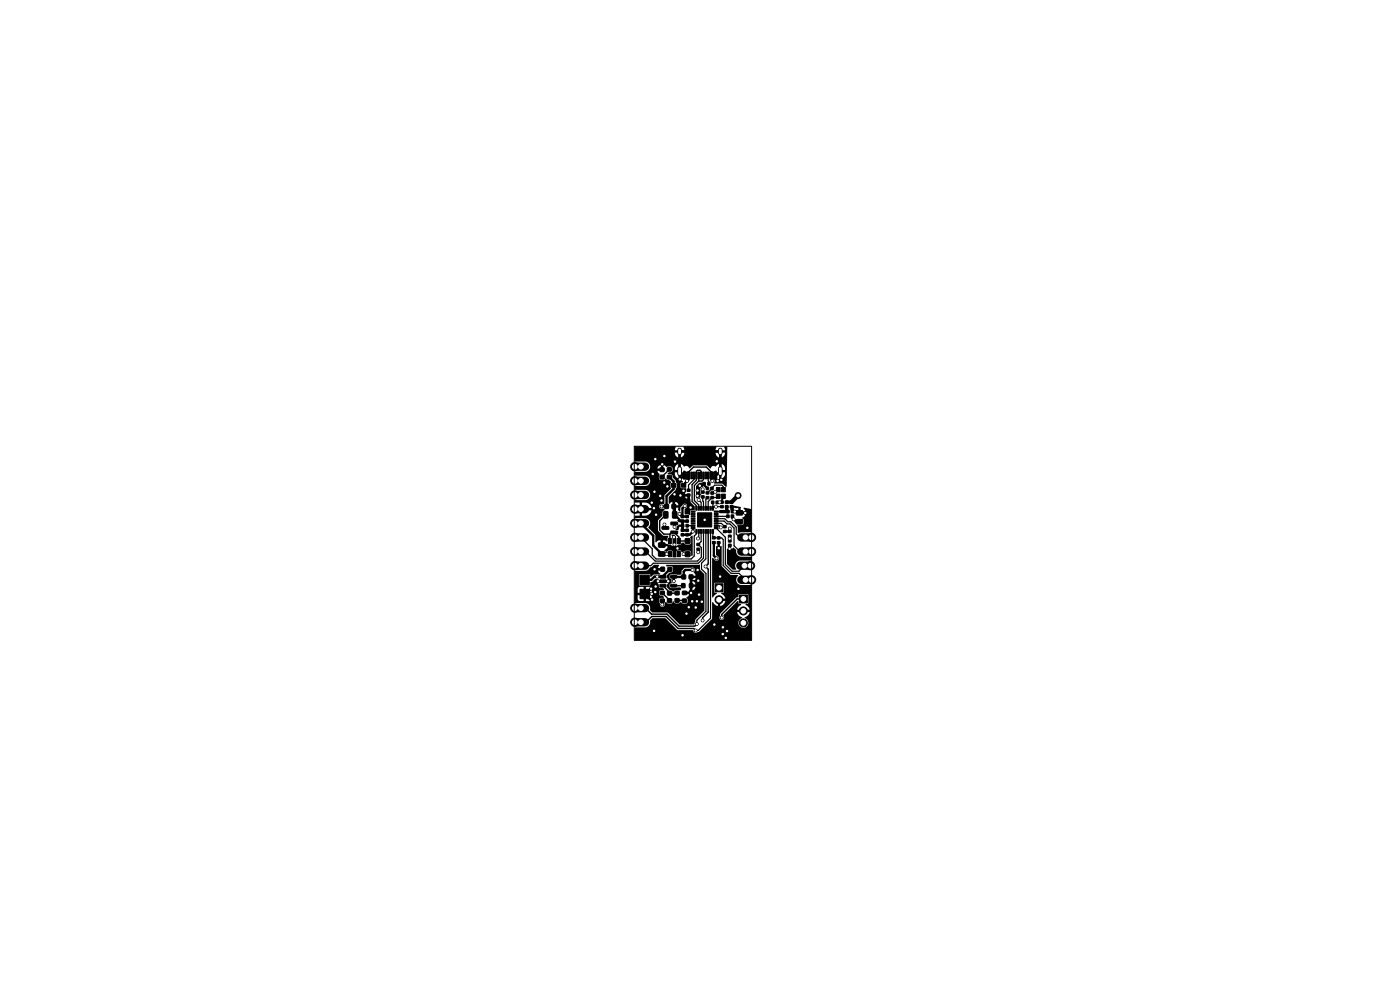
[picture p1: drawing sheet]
<svg xmlns="http://www.w3.org/2000/svg" width="297mm" height="210mm" viewBox="0 0 297 210" stroke-linecap="round" stroke-linejoin="round" font-family="sans-serif">
<g fill="none" stroke="#000" stroke-width="1.8">
<path d="M135.1 99h1.7M135.1 114h1.7M135.1 117h1.7M135.1 105h1.7M135.1 102h1.7M135.1 111h1.7M135.1 108h1.7M157.3 114h1.7M157.3 117h1.7M135.1 132h1.7M135.1 129h1.7M135.1 120h1.7"/>
<path d="M157 120h1.8M157.3 123h1.7"/>
</g>
<g fill="#000" stroke="#000" stroke-width=".21">
<path d="M140 99.3h.9v.7h-.9zM141.6 99.2h.8v.7h-.8zM140 100.8h.9v.8h-.9zM140.8 108.6l.7-.1 .2 .1v1.1l-.1 .2h-.6l-.3-.1zM139.7 115.2l1.3-.1 .1 .3v.6l-.2 .1h-1.1l-.1-.2zM139.7 117.1l1.3-.1 .1 .3v.6l-.2 .1h-1.1l-.1-.2zM141.8 114.2h.6v1.1h-.6zM141.8 117h.7v1.1h-.7zM141 107h.8v.8h-.8zM140.5 111.7h1.3l.1 .5-1.4 .1zM141.6 100.9h.8v.7h-.8zM142.7 108.6l.7-.1 .2 .1v1.1l-.1 .2h-.6l-.3-.1z"/>
<path d="M142.8 114.2h.6v1.1h-.6zM142.5 102.6h.8v.8h-.8zM142.6 107h.7v.8h-.7zM143.7 114.2h.6v1.1h-.6zM143.7 117h.6v1.1h-.6zM142.3 110.8h1.4l.1 .4-1.4 .1zM142.3 112.7h1.4l.1 .4-1.4 .1zM144.5 113.2h.5v.5h-.5zM144.5 112.2h.5v.5h-.5zM144.5 109.3h.5v.5h-.5zM144.5 110.3h.5v.5h-.5zM144.6 111.3h.5v.5h-.5z"/>
<path d="M144.6 102.6h.9v.8h-.9zM144.9 100.1h.6v1.5h-.6zM145.5 113.2h.5v.5h-.5zM145.5 112.2h.5v.5h-.5zM145.5 109.3h.5v.5h-.5zM145.5 110.3h.5v.5h-.5zM145.5 111.3h.5v.5h-.5zM145.4 114.3h.9v.9h-.9zM145.4 117.1h.9v.9h-.9zM145.8 103.8h.6v.4h-.6zM145.8 104.8h.6v.5h-.6zM145.7 100.1h.6v1.5h-.6z"/>
<path d="M146.6 111.9h.8v.2l-.7 .1zM146.6 111.4h.8v.2l-.7 .1zM146.6 110.9h.8v.2l-.7 .1zM146.6 110.4h.8v.2l-.7 .1zM146.6 109.9h.8v.2l-.7 .1zM146.6 109.4h.8v.2l-.7 .1zM146.6 108.9h.8v.2l-.7 .1zM146.6 108.4h.8v.2l-.7 .1zM146.6 100.1h.3v1.5h-.3zM147.1 100.1h.3v1.5h-.3zM147.6 112.3h.3v.8h-.3zM147.6 107.4h.3v.8h-.3z"/>
<path d="M147.6 100.1h.3v1.5h-.3zM147.8 116.3h.6v.5h-.6zM147.8 115.3h.6v.4h-.6zM148 108.8h3v3h-3zM148.1 112.3h.3v.8h-.3zM148.1 107.4h.3v.8h-.3zM148.1 100.1h.3v1.5h-.3zM148.6 112.3h.3v.8h-.3zM148.6 107.4h.3v.8h-.3zM148.6 100.1h.3v1.5h-.3zM148.8 105.2h.6v.4h-.6zM148.8 104.2h.6v.4h-.6z"/>
<path d="M149.1 112.3h.3v.8h-.3zM149.1 107.4h.3v.8h-.3zM149.1 100.1h.3v1.5h-.3zM149.6 112.3h.3v.8h-.3zM149.6 107.4h.3v.8h-.3zM149.1 102.3h.5v.6h-.5zM149.6 100.1h.3v1.5h-.3zM150.1 112.3h.3v.8h-.3zM150.1 107.4h.3v.8h-.3zM149.8 104.3h.6v.5h-.6zM149.8 105.3h.6v.5h-.6zM149.8 103.3h.5v.6h-.5z"/>
<path d="M150.1 100.1h.3v1.5h-.3zM150.6 112.3h.3v.8h-.3zM150.6 107.4h.3v.8h-.3zM150.2 102.3h.4v.6h-.4zM151 106.3h.4v.5h-.4zM150.8 105.3h.6v.5h-.6zM150.8 104.3h.6v.5h-.6zM151.1 112.3h.3v.8h-.3zM151.1 107.4h.3v.8h-.3zM150.6 100.1h.6v1.5h-.6zM150.8 103.3h.5v.6h-.5zM151.5 108.4h.8v.2l-.7 .1z"/>
<path d="M151.5 108.9h.8v.2l-.7 .1zM151.5 109.4h.8v.2l-.7 .1zM151.5 109.9h.8v.2l-.7 .1zM151.5 110.4h.8v.2l-.7 .1zM151.5 110.9h.8v.2l-.7 .1zM151.5 111.4h.8v.2l-.7 .1zM151.5 111.9h.8v.2l-.7 .1zM151.2 113.8h.5v.5h-.5zM151.2 114.9h.5v.4h-.5zM151.9 106.3h.5v.5h-.5zM151.4 100.1h.6v1.5h-.6zM152.2 113.9h.5v.4h-.5z"/>
<path d="M152.2 114.9h.5v.5h-.5zM152 104.8h.8v.9h-.8zM152 103.4h.8v.9h-.8zM152.9 107.2h.5v.5h-.5zM152.9 106.3h.5v.5h-.5zM153.5 112.5h.5v.5h-.5zM153.5 111.5h.5v.5h-.5zM153.1 103.4h.8v.9h-.8zM153.1 104.8h.8v.9h-.8zM153.9 107.2h.5v.5h-.5zM153.9 106.3h.5v.5h-.5zM154.2 108.3h.5v.5h-.5z"/>
<path d="M154.2 109.2h.5v.6h-.5zM154.6 114.5h.5v.5h-.5zM154.6 115.5h.5v.4h-.5zM154.5 112.5h.6v.5h-.6zM154.5 113.5h.6v.5h-.6zM155.1 108.3h.5v.5h-.5zM154.9 106.3h.6v.5h-.6zM154.9 107.2h.6v.5h-.6zM155.1 109.2h.5v.6h-.5zM156.2 110.3l1.2-.1 .2 .2v.6l-.3 .2h-1l-.2-.3zM156.2 108.4l1.2-.1 .2 .2v.6l-.3 .2h-1l-.2-.3zM135.8 122h2v2h-2z"/>
<path d="M135.8 125h2v2h-2zM140 124h1.2l.1 .5h-1.2zM140 123h1.2l.1 .5-1.2 .1zM140 122.1h1.2l.1 .5h-1.2zM140.2 120.3h.7v.9h-.7zM140.1 127.1h.8v.7h-.8zM140.1 125.4h.8v.7h-.8zM141.7 120.3h.8v.9h-.8zM142.3 122.1h1.2l.1 .5h-1.3zM142.3 124h1.2l.1 .5h-1.3zM141.6 125.5h.9v.7h-.9zM141.6 127h.9v.8h-.9z"/>
<path d="M143.2 127h.9v.7h-.9zM143.2 125.4h.9v.8h-.9zM144.6 123.8h.7v.8h-.7zM144.8 127.1h.8v.7h-.8zM144.8 125.4h.8v.7h-.8zM144.7 122h.7v.8h-.7zM146.3 123.8h.6v.8h-.6zM146.2 122h.8v.8h-.8zM151.7 123.8h1.7v1.7h-1.7zM156.9 126.2h1.7v1.7h-1.7z"/>
<circle cx="134.7" cy="99" r=".89"/>
<circle cx="139" cy="97.4" r=".3"/>
<circle cx="140.5" cy="98.5" r=".3"/>
<circle cx="140.9" cy="96.7" r=".3"/>
<circle cx="143.2" cy="97.9" r=".3"/>
<circle cx="152.1" cy="97.9" r=".3"/>
<circle cx="134.7" cy="111" r=".89"/>
<circle cx="134.7" cy="120" r=".89"/>
<circle cx="134.7" cy="105" r=".89"/>
<circle cx="134.7" cy="108" r=".89"/>
<circle cx="134.7" cy="114" r=".89"/>
<circle cx="134.7" cy="102" r=".89"/>
<circle cx="134.7" cy="117" r=".89"/>
<circle cx="138.3" cy="106.6" r=".3"/>
<circle cx="138.5" cy="100.5" r=".3"/>
<circle cx="138.7" cy="107.8" r=".3"/>
<circle cx="138.8" cy="104.3" r=".3"/>
<circle cx="139.2" cy="109.2" r=".3"/>
<circle cx="140.1" cy="105.2" r=".3"/>
<circle cx="140.3" cy="106.2" r=".3"/>
<circle cx="140.3" cy="107.4" r=".3"/>
<circle cx="140.9" cy="102.4" r=".3"/>
<circle cx="141" cy="111.3" r=".3"/>
<circle cx="141.4" cy="117.5" r=".3"/>
<circle cx="141.6" cy="103.2" r=".3"/>
<circle cx="143" cy="114" r=".3"/>
<circle cx="143.1" cy="115.5" r=".3"/>
<circle cx="143.1" cy="104.9" r=".3"/>
<circle cx="143.1" cy="111.8" r=".3"/>
<circle cx="143.7" cy="116.3" r=".3"/>
<circle cx="144.2" cy="109" r=".3"/>
<circle cx="144.2" cy="101.7" r=".3"/>
<circle cx="144.4" cy="105.1" r=".3"/>
<circle cx="145" cy="104.1" r=".3"/>
<circle cx="145" cy="117.5" r=".3"/>
<circle cx="145.3" cy="107.4" r=".3"/>
<circle cx="145.8" cy="102" r=".3"/>
<circle cx="146.5" cy="107.7" r=".3"/>
<circle cx="147" cy="112.8" r=".3"/>
<circle cx="148" cy="105.2" r=".3"/>
<circle cx="148" cy="104.1" r=".3"/>
<circle cx="148.1" cy="114.2" r=".3"/>
<circle cx="148.1" cy="117.1" r=".3"/>
<circle cx="148.2" cy="106.1" r=".3"/>
<circle cx="148.5" cy="103" r=".3"/>
<circle cx="149.1" cy="103.8" r=".3"/>
<circle cx="149.5" cy="110.3" r=".3"/>
<circle cx="151.1" cy="102" r=".3"/>
<circle cx="151.7" cy="104.3" r=".3"/>
<circle cx="151.9" cy="107.5" r=".3"/>
<circle cx="152" cy="118.4" r=".3"/>
<circle cx="152.2" cy="102" r=".3"/>
<circle cx="152.5" cy="116.3" r=".3"/>
<circle cx="152.7" cy="106.5" r=".3"/>
<circle cx="152.9" cy="111.9" r=".3"/>
<circle cx="153" cy="101.8" r=".3"/>
<circle cx="154.8" cy="114.2" r=".3"/>
<circle cx="154.8" cy="116.4" r=".3"/>
<circle cx="154.8" cy="112.1" r=".3"/>
<circle cx="155.6" cy="110.2" r=".3"/>
<circle cx="155.9" cy="108.5" r=".3"/>
<circle cx="156.6" cy="105.1" r=".63"/>
<circle cx="158.1" cy="108.8" r=".3"/>
<circle cx="158.5" cy="112" r=".3"/>
<circle cx="159.2" cy="120" r=".89"/>
<circle cx="159.4" cy="114" r=".89"/>
<circle cx="159.4" cy="117" r=".89"/>
<circle cx="134.7" cy="132" r=".89"/>
<circle cx="134.7" cy="129" r=".89"/>
<circle cx="138.1" cy="124.9" r=".3"/>
<circle cx="138.2" cy="126" r=".3"/>
<circle cx="138.3" cy="127.2" r=".3"/>
<circle cx="138.8" cy="133.8" r=".3"/>
<circle cx="138.9" cy="120.8" r=".3"/>
<circle cx="139" cy="125.6" r=".3"/>
<circle cx="139.1" cy="124.4" r=".3"/>
<circle cx="139.4" cy="122.3" r=".3"/>
<circle cx="139.6" cy="123.3" r=".3"/>
<circle cx="140.5" cy="128.2" r=".3"/>
<circle cx="141.8" cy="123.3" r=".3"/>
<circle cx="142.9" cy="123.3" r=".3"/>
<circle cx="144.8" cy="134.8" r=".3"/>
<circle cx="145.6" cy="130.2" r=".3"/>
<circle cx="146.1" cy="128.8" r=".3"/>
<circle cx="146.6" cy="125.8" r=".3"/>
<circle cx="146.9" cy="127.5" r=".3"/>
<circle cx="146.9" cy="120.9" r=".3"/>
<circle cx="147.6" cy="133.7" r=".3"/>
<circle cx="147.6" cy="128.9" r=".3"/>
<circle cx="147.8" cy="132.4" r=".3"/>
<circle cx="147.8" cy="127.5" r=".3"/>
<circle cx="148" cy="120.9" r=".3"/>
<circle cx="148.1" cy="123.2" r=".3"/>
<circle cx="148.3" cy="126.1" r=".3"/>
<circle cx="148.9" cy="127.6" r=".3"/>
<circle cx="149.1" cy="131.6" r=".3"/>
<circle cx="149.7" cy="120.2" r=".3"/>
<circle cx="151.5" cy="132.5" r=".3"/>
<circle cx="152.5" cy="127.2" r=".85"/>
<circle cx="152.8" cy="122.3" r=".3"/>
<circle cx="153.1" cy="131" r=".3"/>
<circle cx="153.3" cy="134.5" r=".3"/>
<circle cx="153.4" cy="133.1" r=".3"/>
<circle cx="154" cy="135.3" r=".3"/>
<circle cx="154.2" cy="133.9" r=".3"/>
<circle cx="156.7" cy="124.9" r=".3"/>
<circle cx="157.7" cy="129.6" r=".85"/>
<circle cx="157.7" cy="132.1" r=".85"/>
<circle cx="159.4" cy="123" r=".89"/>
</g>
<path d="M144.2 95.5v.6M144.2 99.4v1.1M152.8 95.5v.6M152.8 99.4v1.1" fill="none" stroke="#000" stroke-width="1"/>
<g fill="none" stroke="#000" stroke-width=".5">
<path d="M143.2 97.9l1 .1M152.1 97.9h.7M135.9 111l2.7 2.6v2.1l1.8 1.8h1.7M141 111.3v.5l.2 .2M141.4 117.5h.1M142 101.2l.9 .9v1.6l-1.5 1.5v2.2h-1.1M143 111l.1 .8M143.1 114.8v.7M144.2 109l.5 .6h1.1M144.8 110.5v2h1M145 117.5l.9 .1M145.1 100.9l-.9-1v-4.1h8.6v4.1l-1.1 1v.6l.5 .5"/>
<path d="M145.2 100.9h-.1l-.9 .8M145.3 107.4l-.5 .4v1.8M146 100.9v.9l-1 1v.2M146.5 107.7v-.6l-.4-.4v-1.7l-1.8 .1-1.3 1.4 .1 2.7 1.4 1.3h1.3M147 112.2v.5l-.7 .7h-1.5M150.1 103.6l-.7-.7v-.3l-.5 .4h-.4l-.5 .5v1.7M150.9 100.9v.9l.2 .2M151.4 115.1v2.8l.6 .5M153.8 112.7v.1M153.8 112.7h1M154.8 112.7h.1M154.8 112.1v.6"/>
<path d="M155.2 106.5h.1M155.2 107.5l.2 .2v.8h1.2l.3 .3h1.2M155.4 109.5v.4l.8 .8h.7M136.8 126l1.2 1.2h.3M138.1 124.9l-1.1 1.1h-.2M138.2 126h-1.4M138.9 120.8h.1M138.9 120.8h1.7M139.6 123.3h2.2M140.5 127.4v.8M140.5 128.2h.1M142.1 120.8l-1.5 1.6-1.8-.1-.6 .7h-1.4"/>
<path d="M142.9 122.4h.1M142.9 122.4v.9M145.2 125.8h1.4M146.6 122.4v3.4M146.6 124.2h.1M146.6 125.8h.1M146.9 120.9h-1.5l-.4 .4v1.1h-2.1"/>
</g>
<g fill="none" stroke="#000" stroke-width=".25">
<path d="M147.2 100.9v.8l-1.1 1.2v1M147.7 112.7v.5l-.4 .5v4.2l-.7 .7h-7.4l-.8-.8v-1.4l-2.5-2.4M148.2 106.1l.5 .5v1.2M148.2 112.7v1.4l-.1 .1M148.7 112.7v2.2l-.6 .6 .7 .7v2l-.8 .8h-9l-2-2h-1.1M149.1 103.8h.1M149.1 103.8v.6M149.1 105.4l.1 2.4M149.2 112.7v5.7l-1 1.1h-9.6l-.5 .5h-2.2M149.7 112.7v5.8l-.9 1v1.2l1 1v8l-2 1.9v.8M150.1 105.6l-.4 .3v1.9M150.1 104.5h.1"/>
<path d="M150.2 100.9l.2 1.7M150.7 112.7v18.4l-2.6 2.6h-.5M151.1 105.5l-.9 .9v1.4M151.1 105.5h.1M151.2 106.5v1.3h-.5M151.2 112.7v1.2l.2 .2h1.7l.3 .3v5.5l1.7 1.7h1.7l1.4 1.4M151.2 107.4l2 .1M151.9 110h1.9l.6 .7h.6l1.2 1.1v1.5l.7 .7h1.2M151.9 110.5h1.7l.6 .6h.7l.8 .9v3.8l1.2 1.1M151.9 112l2 2v5.8l1.4 1.4h1.5l1.1-1.2M151.9 111.5h.7l.3 .4M151.9 108.5h.9"/>
<path d="M151.9 109v.5h2.5M151.9 111h1.2l.7 .7M152.4 103.9l-1.3 .7M152.4 105.3l-.3 .2h-1M152.4 114.1h.1M152.8 108.5h.1M153.5 103.9v-.6l-.4-.4h-1.5l-1.5 1.6M154.8 114.7h.1M154.8 113.8v.9"/>
</g>
<g fill="none" stroke="#000" stroke-width=".3">
<path d="M140.5 98.5v1.1M142 99.6l-1.5 1.6M139.2 109.2v3.9l1.2 1.2v1.3M141.2 109.2l-1.3 1.3v1.9l.9 .9h1.3M142.1 113.3l.4-.4h.5l1 1v.9M142.1 113.3v1.5M143 114l.1 .8M144 114.8h.1M144 114.8h1.9M145.8 111.5h1.2M146 100.9v-.7l1.1-1.1h2.7l1.1 1.1v.7M148.1 116.5v.6"/>
<path d="M150.2 112.7v6.9l-.5 .6 .5 .5v9.2l-1.1 1.1v.6M152.5 115.1v1.2M153.5 105.3v.4l-.3 .3-.1 .5h-.9M154.8 115.7v.7M135.9 129h1l1.3 1.3h3.3l2.6 2.5h3.3l.4-.4M135.9 132h1.2l1.2-1.2h3l2.5 2.5h3.4l.4 .4M140.5 125.8l1.5 1.5M140.6 124.2l1.4 1.4v.2h1.6M143.6 127.4h1.6M145 124.2h-2.1M146.6 123.2h1.5M157.7 127.1h-1.3l-3.3 3.2v.7"/>
<path d="M157.7 129.6h-1.5l-2.8 2.9v.6"/>
</g>
<path d="M148.2 102l-.9 1v3.2l.9 .9v.7M148.2 100.9v1.1M148.7 100.9v-.9l-.2-.2h-.5l-.3 .2v1.9l-.9 .9v3.6l.9 .9v.5M149.2 100.9v.8l-.3 .3h-.7" fill="none" stroke="#000" stroke-width=".28"/>
<path d="M152.8 108.5h1.6M154.2 107.5v.8l.2 .2M154.2 106.5h1" fill="none" stroke="#000" stroke-width=".7"/>
<path d="M156.6 105.1l-1.4 1.4" fill="none" stroke="#000" stroke-width=".9"/>
<path d="M134.6 94.8l8.6-.1 .2 .1-.2 .7h.7v.5h-.7a.98 .98 0 0 0 .7 1v-.8l.2 .2 .3-.2v.8a1 1 0 0 0 .8-1h-.7v-.5h.7l-.1-.8h6.8l.1 .1-.2 .7h.7v.5h-.7a.98 .98 0 0 0 .8 1v-.8l.2 .2 .3-.2v.8a1 1 0 0 0 .7-1h-.7v-.5h.7l-.2-.8h.6v8.5h-.4l-.6-.6h-1.7l.1-.6-.2-1 .1-1 .5-.1v2.2h.1l.4-.4 .1-1 .2 .1 .3-.1v.8l.5-.4 .2-.9h-.7v-.5h.7a1.07 1.07 0 0 0-.7-1.3v.8l-.3-.1-.2 .1v-.8l-.8 .6a.67 .67 0 0 0-1.1 .4l-.8-.7h-2.9l-.7 .7a.79 .79 0 0 0-1.2-.4l-.7-.6v.8l-.2-.1-.3 .1v-.8l-.3 .2-.4 .5v.6h.7v.5h-.7a1.07 1.07 0 0 0 .7 1.3v-.8l.2 .1 .3-.2h.6v-.7l.5 .1v1.1h-1.1l.1 .7 .4 .4-.5 .3v.9l1.2 .2v.7l-.3 .5h1l.2 1.7 .9 .9v.7l-.9 .2-.1 .8-.1 .2-.3-.2h-.8v-1l.2-.3a.51 .51 0 0 0 .2-.8 .51 .51 0 0 0-.8 .2l-.4 .4-.1 .9-.5-.4 .1-.4h-.7v.2l.2 .2v1.2l-.5 .1v-1l-.2-.1v-1.8h.5v.7l.7-.1a.71 .71 0 0 0-.7-.6h-.6l-.7 .4v-1.5l.1-.1h3.3l.2 .4 .3 .1v-.5h-3.8l1.2-1.3 .4-.6-.1-.9-.2-.6-.6-.7a.47 .47 0 0 0-.4-.6h-.5l-.2-.1 .3-.3 .7-.2v-.9l-.3-.1-.9 .1-.7-.4v1.1l-1.2 .1v.1l.4 .6-.1 .4 .1 .7 .3 .1h.6l.3-.1a.22 .22 0 0 1 .2-.2 .22 .22 0 0 1 .2 .3 .74 .74 0 0 1 .8 .6v1.2l-1.3 1.4v1.8l-.3 .2a.56 .56 0 0 0-.9 .4 .56 .56 0 0 0 .9 .5l.3 .3-.4 .3-.1 .9-.9 1 .1 2.2 1 1 .9 .1 .2 .1-.2 1-1-.2v.8l1.6 .1 .6 .3v-2.1h-.2l-.1-.1 .5-.2 .3 .4v2l.6-.3h.5l.3-.4h.4l.4 .4h.8l.3-.4v-.7l-.2-.4 .5-.4 .1 4.2-.4 .1v-.9l-.3-.2h-.8l-.8 .4-.3-.4h-.7l-.2 .2v1.2h-.7l-.1-.1-.1-1.3h-.8l-.3 .2h-.2l-.3-.2v-.2a.74 .74 0 0 0 .6-.7l-1.4-.1-.1-1.2-.5 .1-.5 .3-.1-1.5-1.5-1.6a1.11 1.11 0 0 0 .4-1.2 1.11 1.11 0 0 0-1-.8h-2.1l-.2-.1 .1-.4h1v-1h.5v1h.7a1.38 1.38 0 0 0 1.3-1.2h-1.8v-.4h1.8l-.2-.6-.6-.5-1.2-.1v1h-.5v-1h-1l-.1-.1 .1-.4h2.2a1.09 1.09 0 0 0 1-1.1 1.09 1.09 0 0 0-1-1.1h-2.1l-.2-.1 .1-.7h2.2a1.09 1.09 0 0 0 1-1.1 1.09 1.09 0 0 0-1-1.1h-2.1l-.2-.1 .1-.7h2.2a1.07 1.07 0 0 0 1-.7h2.3v-.7a.71 .71 0 0 0-.7 .7h-1.6v-.1a1.09 1.09 0 0 0-1-1.4l-2.3-.1zM143.7 110.4l2.3-.1-.1 .5h-.8v1.4h.9v.5h-1.4l-.1-.9h-.5l-.1 .7-.5-.1 .2-.8 .4-.3h.5v-.5h-.5zM134.6 121.1h2.3a1.35 1.35 0 0 0 1.1-.8h.3l.5-.5h.9l.1 .2-.2 .5h1.2v.4l-.1 .1h-1.1l.2 .5 .3 .2-.1 .2h-1.3l-.6 .5-.3-.6h-2.1l-.2 .2 .1 2.1 .1 .1h2.1l.1-.1 .1-.6h1.5l.3 .5v.6l.9 .2 .2 .2-.1 .2h-.7l-.3 .2 .1 .8 .7 .2 .3 .3-.2 .1h-.6l-.2 .2-.1 .7 .2 .3a.54 .54 0 0 0 .6 .8 .54 .54 0 0 0 .4-.8l.3-.3 .4 .3h.7l.5-.5 .4 .5h.6l.3-.2a.25 .25 0 0 1 .3-.1 .25 .25 0 0 1 .2 .3h.8l.3-.1 .1-.8-.3-.3 .6-.7-1.2-.1v-.4l1.2-.1v-.2l.2-.1v-.7h.5v.7a.69 .69 0 0 0 .6-.7h-1.1l-.1-1.9h.5l.1 1.4h.6l-.3-.7 .3-.7h-1.2l.1-.5h1.1l-.3-.6a.57 .57 0 0 0 .2-.8 .57 .57 0 0 0-.8-.3l-1.5 .1-.5 .6v.6l-.2 .2-2-.1-.3 .2v.6l.4 .3v.7l-.4 .4v.6l.3 .2h1.1l.8-.2 .2 .3-.2 .4-.9-.1-.4 .1a.35 .35 0 0 1-.6-.1h-.3l-.6-.6v-.6l.3-.5h-3.8l.4-.1 .6-.6h.4l.1 .3h2.3l-.3-.5v-.6l.5-.5a.59 .59 0 0 0 .8-.5l-.1-.6-.1-.2-.7-.1-.4 .1-.2-.4h7.2v1.1l.9 1v7.6l-1.8 1.9-.3 1-3.1 .1-2.5-2.5-3.3-.1-.5-.5a1.11 1.11 0 0 0-1-1.5h-2.3v-1.7h.7v.9l.4 .4h.8v-1.3h.5v1.3l1-.1 .3-.3v-.9h-3.7v-.4h1.9v-1.3h.5v1.3h1.3v-.9l-.4-.4h-2.2l-.4 .4v.9h-.7zM147.7 103.1l.7-.7h1.2l-.1 .5h-.9a.6 .6 0 0 1 0 .9v.8a.41 .41 0 0 1 0 .6 .36 .36 0 0 1-.2 .4 .36 .36 0 0 1-.4 0l-.2 .1-.1-.1zM152.2 114.9h.5v1l.3-.1 .1 .1v4.2l1.9 1.8 1.5 .1 .1 .1a1.12 1.12 0 0 0-.4 1.2 1.12 1.12 0 0 0 1 .8l2.2 .1v11.6h-24.8v-2.7h2.3a1.18 1.18 0 0 0 1-1.5l.6-.5h2.6l2.6 2.5 3.3 .1a.86 .86 0 0 0 1.3 .3l2.7-2.7 .1-.3h1.5a.54 .54 0 0 0 .8 .4 .54 .54 0 0 0 .1-.9l3-3 .2 .5 .6 .2-.6 .5-.3 .6h.9v.5h-.9a1.63 1.63 0 0 0 1 1.2 1.11 1.11 0 0 0-.7 1.4 1.11 1.11 0 0 0 1.4 .7 1.12 1.12 0 0 0 .6-1.1 1.12 1.12 0 0 0-.7-1v-.1a1.35 1.35 0 0 0 1-1.1h-.9v-.5h.9l-.3-.6-.6-.5 .6-.2v-1.9l-.1-.1h-1.8l-.1 .1-.1 .5-.4 .2-3.3 3.3-.3 .9h-1.5v-3.2l.2-.1 .4 .6 .6 .3v-.9h.5v.9l.6-.3 .5-.8h-.9v-.5h.9l-.3-.6-.6-.5 .6-.3v-1.8l-.1-.2-2 .1v1.9l.6 .3-.8 .8h-.2v-8.3h.2l.2 .2a.51 .51 0 0 0 .9 .2 .51 .51 0 0 0-.3-.9l-.2-.2v-1.7l.3-.1zM151.9 106.4l1.4-.1 .1 .3-.1 .2h-1.3zM154.6 115.5h.5v1l.5-.3a1.01 1.01 0 0 1 .6 1.2l.2 .3 .6 .4 2.4 .1v.7h-2.4a1.15 1.15 0 0 0-.8 1.9h-.8l-1.2-1.2v-3.1h.4zM155 107.3l.6-.1 1.5 .4v.9h1l-.4-.6 .1-.2 1.6 .3v4.9l-2.9 .1-.1-1.6h1l.4-.4v-.7l-.4-.3 .1-.2a.75 .75 0 0 0 .6-.8h-1.4l-.1-1.2-1-.1v1l-.4 .1-.1-.5-.2-.1z" fill="#000"/>
<g fill="#fff" stroke="#fff" stroke-width=".21">
<circle cx="148" cy="120.9" r=".15"/>
<circle cx="147.8" cy="127.6" r=".15"/>
<circle cx="140.9" cy="102.4" r=".15"/>
<circle cx="138.5" cy="100.5" r=".15"/>
<circle cx="138.3" cy="106.6" r=".15"/>
<circle cx="140.3" cy="106.2" r=".15"/>
<circle cx="156.7" cy="124.9" r=".15"/>
<circle cx="146.1" cy="128.8" r=".15"/>
<circle cx="138.8" cy="133.8" r=".15"/>
<circle cx="152.8" cy="122.3" r=".15"/>
<circle cx="153.1" cy="131" r=".15"/>
<circle cx="152.7" cy="106.6" r=".15"/>
<circle cx="154" cy="135.3" r=".15"/>
<circle cx="152.5" cy="116.3" r=".15"/>
<circle cx="141.8" cy="123.3" r=".15"/>
<circle cx="139" cy="97.4" r=".15"/>
<circle cx="143.7" cy="116.3" r=".15"/>
<circle cx="138.1" cy="124.9" r=".15"/>
<circle cx="147.6" cy="128.9" r=".15"/>
<circle cx="141.6" cy="103.2" r=".15"/>
<circle cx="143.1" cy="104.9" r=".15"/>
<circle cx="151.7" cy="104.3" r=".15"/>
<circle cx="158.5" cy="112" r=".15"/>
<circle cx="140.5" cy="98.5" r=".15"/>
<circle cx="148.1" cy="123.2" r=".15"/>
<circle cx="153" cy="101.8" r=".15"/>
<circle cx="151.5" cy="132.5" r=".15"/>
<circle cx="144.4" cy="105.1" r=".15"/>
<circle cx="138.3" cy="126" r=".15"/>
<circle cx="153.4" cy="133.1" r=".15"/>
<circle cx="139.1" cy="124.4" r=".15"/>
<circle cx="148.3" cy="126.1" r=".15"/>
<circle cx="153.3" cy="134.5" r=".15"/>
<circle cx="148" cy="105.2" r=".15"/>
<circle cx="148.5" cy="103" r=".15"/>
<circle cx="138.9" cy="120.8" r=".15"/>
<circle cx="138.8" cy="104.3" r=".15"/>
<circle cx="139.6" cy="123.3" r=".15"/>
<circle cx="155.9" cy="108.5" r=".15"/>
<circle cx="145" cy="104.1" r=".15"/>
<circle cx="146.5" cy="107.7" r=".15"/>
<circle cx="154.8" cy="116.4" r=".15"/>
<circle cx="152.2" cy="102" r=".15"/>
<circle cx="143" cy="114" r=".15"/>
<circle cx="139" cy="125.6" r=".15"/>
<circle cx="146.8" cy="127.6" r=".15"/>
<circle cx="143.2" cy="97.9" r=".15"/>
<circle cx="146.6" cy="125.8" r=".15"/>
<circle cx="152.1" cy="97.9" r=".15"/>
<circle cx="149.5" cy="110.3" r=".15"/>
<circle cx="148.9" cy="127.6" r=".15"/>
<circle cx="140.9" cy="96.7" r=".15"/>
<circle cx="148" cy="104" r=".15"/>
<circle cx="139.2" cy="109.2" r=".15"/>
<circle cx="143.1" cy="115.5" r=".15"/>
<circle cx="145.6" cy="130.2" r=".15"/>
<circle cx="140.1" cy="105.2" r=".15"/>
<circle cx="138.3" cy="127.2" r=".15"/>
<circle cx="154.2" cy="133.9" r=".15"/>
<circle cx="144.8" cy="134.8" r=".15"/>
<circle cx="158.1" cy="108.8" r=".15"/>
<circle cx="138.7" cy="107.8" r=".15"/>
<circle cx="144.2" cy="101.7" r=".15"/>
<circle cx="152.9" cy="111.9" r=".15"/>
<circle cx="154.8" cy="114.3" r=".15"/>
<circle cx="151.1" cy="102" r=".15"/>
<circle cx="145.8" cy="102" r=".15"/>
<circle cx="145.3" cy="107.3" r=".15"/>
<circle cx="154.8" cy="112.1" r=".15"/>
<circle cx="155.6" cy="110.2" r=".15"/>
<circle cx="149.7" cy="120.2" r=".15"/>
<circle cx="149.1" cy="131.6" r=".15"/>
<circle cx="148.1" cy="117.1" r=".15"/>
<circle cx="144.2" cy="109" r=".15"/>
<circle cx="151.9" cy="107.5" r=".15"/>
<circle cx="147" cy="112.8" r=".15"/>
<circle cx="141.4" cy="117.5" r=".15"/>
<circle cx="156.6" cy="105.1" r=".3"/>
<circle cx="152" cy="118.4" r=".15"/>
<circle cx="139.4" cy="122.3" r=".15"/>
<circle cx="141" cy="111.3" r=".15"/>
<circle cx="147.6" cy="133.7" r=".15"/>
<circle cx="147.8" cy="132.4" r=".15"/>
<circle cx="143.1" cy="111.8" r=".15"/>
<circle cx="140.4" cy="107.4" r=".15"/>
<circle cx="146.9" cy="120.9" r=".15"/>
<circle cx="145" cy="117.6" r=".15"/>
<circle cx="142.9" cy="123.3" r=".15"/>
<circle cx="140.5" cy="128.3" r=".15"/>
<circle cx="149.1" cy="103.8" r=".15"/>
<circle cx="148.2" cy="106" r=".15"/>
<circle cx="148.1" cy="114.2" r=".15"/>
<circle cx="136" cy="132" r=".5"/>
<circle cx="134.7" cy="132" r=".5"/>
<circle cx="159.4" cy="123" r=".5"/>
<circle cx="158.2" cy="123" r=".5"/>
<circle cx="159.4" cy="114" r=".5"/>
<circle cx="158.1" cy="114" r=".5"/>
<circle cx="159.4" cy="117" r=".5"/>
<circle cx="158.1" cy="117" r=".5"/>
<circle cx="134.7" cy="105" r=".5"/>
<circle cx="136" cy="105" r=".5"/>
<circle cx="134.7" cy="102" r=".5"/>
<circle cx="136" cy="102" r=".5"/>
<circle cx="134.7" cy="99" r=".5"/>
<circle cx="136" cy="99" r=".5"/>
<circle cx="134.7" cy="114" r=".5"/>
<circle cx="136" cy="114" r=".5"/>
<circle cx="134.7" cy="111" r=".5"/>
<circle cx="136" cy="111" r=".5"/>
<circle cx="152.5" cy="124.7" r=".5"/>
<circle cx="152.5" cy="127.2" r=".5"/>
<circle cx="134.7" cy="129" r=".5"/>
<circle cx="136" cy="129" r=".5"/>
<circle cx="136" cy="120" r=".5"/>
<circle cx="134.7" cy="120" r=".5"/>
<circle cx="159.2" cy="120" r=".5"/>
<circle cx="157.9" cy="120" r=".5"/>
<circle cx="134.7" cy="108" r=".5"/>
<circle cx="136" cy="108" r=".5"/>
<circle cx="157.7" cy="132.1" r=".5"/>
<circle cx="157.7" cy="129.6" r=".5"/>
<circle cx="157.7" cy="127.1" r=".5"/>
<circle cx="134.7" cy="117" r=".5"/>
<circle cx="136" cy="117" r=".5"/>
<circle cx="145.6" cy="99.4" r=".32"/>
<circle cx="151.4" cy="99.4" r=".32"/>
</g>
<path d="M144.2 95.5v.6M144.2 99.4v1.1M152.8 95.5v.6M152.8 99.4v1.1" fill="none" stroke="#fff" stroke-width=".6"/>
<path d="M134.6 94.7h24.9v41.1h-24.9z" fill="none" stroke="#000" stroke-width=".21"/>
</svg>
